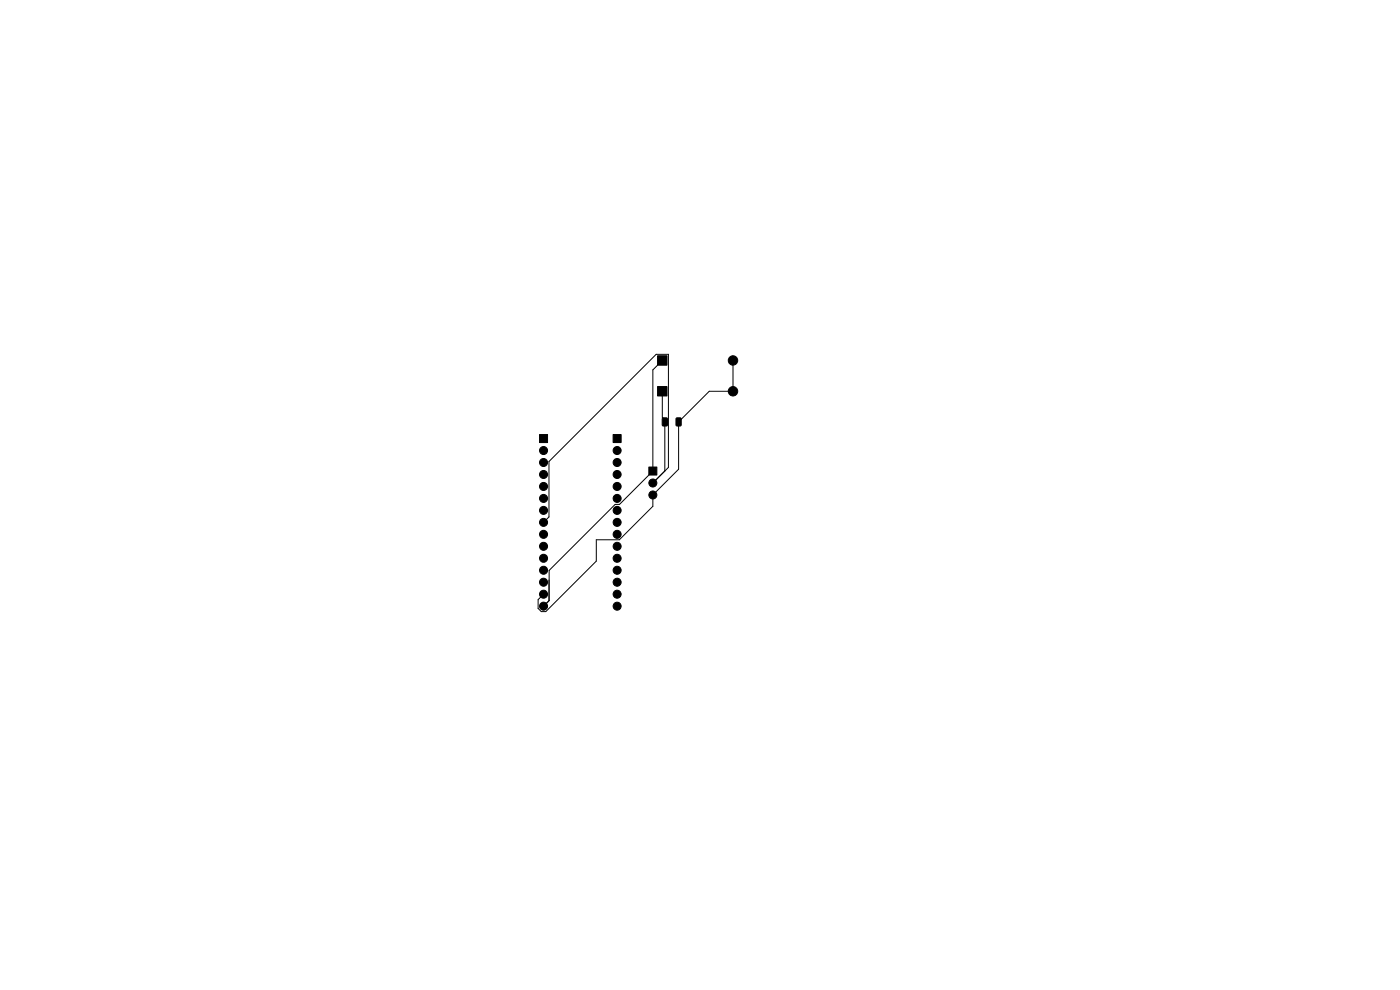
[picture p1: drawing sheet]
<svg xmlns="http://www.w3.org/2000/svg" width="297mm" height="210mm" viewBox="0 0 297 210" stroke-linecap="round" stroke-linejoin="round" font-family="sans-serif">
<g fill="#000" stroke="#000" stroke-width=".21">
<path d="M139.5 75.5h2v2h-2zM114.5 92.2h1.7v1.7h-1.7zM130.1 92.2h1.7v1.7h-1.7zM139.5 82h2v2h-2zM140.5 88.7l.8-.1 .3 .2v1.3l-.2 .3h-.7l-.2-.2zM143.5 88.7l.8-.1 .2 .2v1.3l-.1 .3h-.8l-.2-.2zM137.6 99.1h1.7v1.7h-1.7z"/>
<circle cx="155.5" cy="76.5" r="1"/>
<circle cx="115.3" cy="98.1" r=".85"/>
<circle cx="115.3" cy="95.6" r=".85"/>
<circle cx="130.9" cy="95.6" r=".85"/>
<circle cx="130.9" cy="98.1" r=".85"/>
<circle cx="155.5" cy="83" r="1"/>
<circle cx="115.3" cy="108.3" r=".85"/>
<circle cx="115.3" cy="115.9" r=".85"/>
<circle cx="115.3" cy="118.4" r=".85"/>
<circle cx="115.3" cy="100.6" r=".85"/>
<circle cx="115.3" cy="110.8" r=".85"/>
<circle cx="115.3" cy="113.3" r=".85"/>
<circle cx="115.3" cy="103.2" r=".85"/>
<circle cx="115.3" cy="105.7" r=".85"/>
<circle cx="130.9" cy="118.4" r=".85"/>
<circle cx="130.9" cy="115.9" r=".85"/>
<circle cx="130.9" cy="100.6" r=".85"/>
<circle cx="130.9" cy="108.3" r=".85"/>
<circle cx="130.9" cy="113.3" r=".85"/>
<circle cx="130.9" cy="105.7" r=".85"/>
<circle cx="130.9" cy="110.8" r=".85"/>
<circle cx="130.9" cy="103.2" r=".85"/>
<circle cx="138.5" cy="102.5" r=".85"/>
<circle cx="138.5" cy="105" r=".85"/>
<circle cx="115.3" cy="128.6" r=".85"/>
<circle cx="115.3" cy="126" r=".85"/>
<circle cx="115.3" cy="123.5" r=".85"/>
<circle cx="115.3" cy="121" r=".85"/>
<circle cx="130.9" cy="128.6" r=".85"/>
<circle cx="130.9" cy="126" r=".85"/>
<circle cx="130.9" cy="123.5" r=".85"/>
<circle cx="130.9" cy="121" r=".85"/>
</g>
<path d="M140.5 76.5l-2 2v21.4l-7.1 7.1h-.9l-14 14v6.4l-1.2 1.2M155.5 76.5v6.5h-5l-6.5 6.5v10l-5.5 5.5v2.4l-7.1 7.1h-4.9v4.5l-10.7 10.7h-1l-.6-.6v-1.9l1.1-1.1M140.5 83v5.5l.5 .5v10.9M138.5 102.5l3.3-3.3v-24h-2.6l-22.7 22.7v11.8l-1.2 1.1M116.5 123v4.4" fill="none" stroke="#000" stroke-width=".21"/>
</svg>
